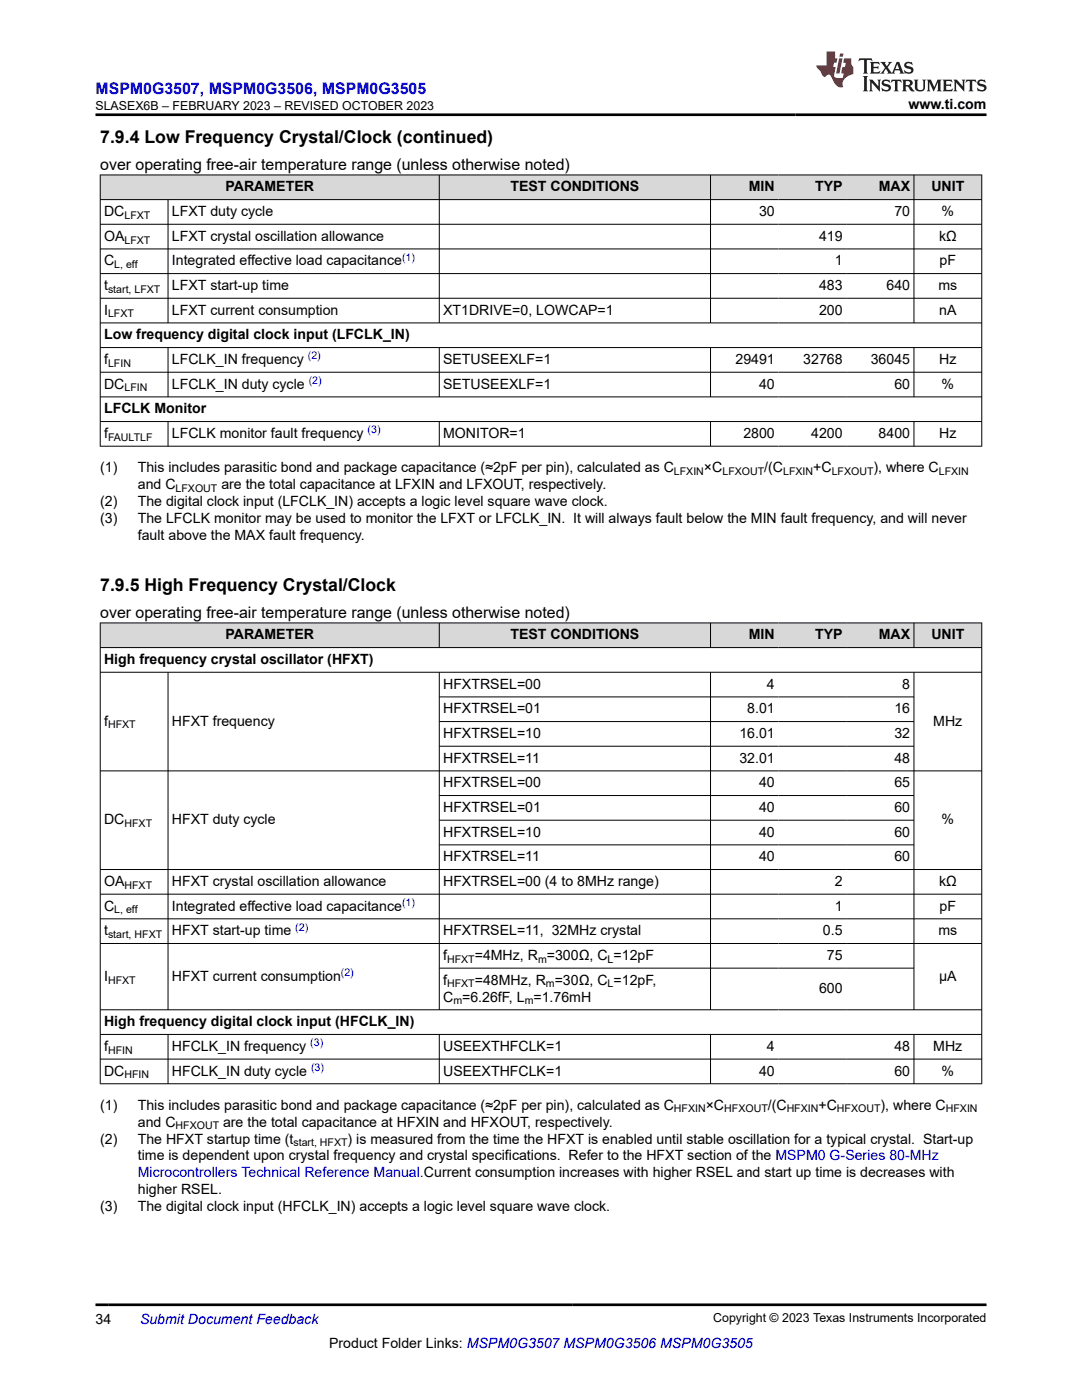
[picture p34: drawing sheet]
<svg xmlns="http://www.w3.org/2000/svg" width="216mm" height="279mm" viewBox="0 0 216 279" stroke-linecap="round" stroke-linejoin="round" font-family="sans-serif">
<defs><g id="words">
<g font-size="3.5">
<text x="20" y="28.5">7.9.4 Low Frequency Crystal/Clock (continued)</text>
<text x="20" y="117.9">7.9.5 High Frequency Crystal/Clock</text>
</g>
<text font-size="3.2" fill="#00f" x="19.1" y="18.7">MSPM0G3507, MSPM0G3506, MSPM0G3505</text>
<g font-size="3.2">
<text x="20" y="33.9">over operating free-air temperature range (unless otherwise noted)</text>
<text x="20" y="123.3">over operating free-air temperature range (unless otherwise noted)</text>
</g>
<g font-size="2.8">
<text x="181.3" y="21.8">www.ti.com</text>
<text x="45" y="38.2">PARAMETER</text>
<text x="101.9" y="38.2">TEST CONDITIONS</text>
<text x="149.4" y="38.2">MIN</text>
<text x="162.6" y="38.2">TYP</text>
<text x="175.3" y="38.2">MAX</text>
<text x="185.8" y="38.2">UNIT</text>
<text x="20.8" y="43.1">DC</text>
<text x="34.3" y="43.1">LFXT duty cycle</text>
<text x="151.5" y="43.1">30</text>
<text x="178.5" y="43.1">70</text>
<text x="187.9" y="43.1">%</text>
<text x="20.8" y="48">OA</text>
<text x="20.8" y="53">C</text>
<text x="34.3" y="48">LFXT crystal oscillation allowance</text>
<text x="34.3" y="53">Integrated effective load capacitance</text>
<text x="163.4" y="48">419</text>
<text x="166.6" y="53">1</text>
<text x="187.4" y="48">kΩ</text>
<text x="187.5" y="53">pF</text>
<text x="20.8" y="57.9">t</text>
<text x="34.3" y="57.9">LFXT start-up time</text>
<text x="163.4" y="57.9">483</text>
<text x="176.9" y="57.9">640</text>
<text x="187.3" y="57.9">ms</text>
<text x="20.8" y="62.8">I</text>
<text x="34.3" y="62.8">LFXT current consumption</text>
<text x="88.4" y="62.8">XT1DRIVE=0, LOWCAP=1</text>
<text x="163.4" y="62.8">200</text>
<text x="187.4" y="62.8">nA</text>
<text x="20.8" y="67.7">Low frequency digital clock input (LFCLK_IN)</text>
<text x="20.8" y="72.6">f</text>
<text x="20.8" y="77.6">DC</text>
<text x="34.3" y="72.6">LFCLK_IN frequency</text>
<text x="34.3" y="77.6">LFCLK_IN duty cycle</text>
<text x="88.4" y="72.6">SETUSEEXLF=1</text>
<text x="88.4" y="77.6">SETUSEEXLF=1</text>
<text x="146.8" y="72.6">29491</text>
<text x="151.5" y="77.6">40</text>
<text x="160.3" y="72.6">32768</text>
<text x="173.8" y="72.6">36045</text>
<text x="178.5" y="77.6">60</text>
<text x="187.4" y="72.6">Hz</text>
<text x="187.9" y="77.6">%</text>
<text x="20.8" y="82.5">LFCLK Monitor</text>
<text x="20.8" y="87.4">f</text>
<text x="34.3" y="87.4">LFCLK monitor fault frequency</text>
<text x="88.4" y="87.4">MONITOR=1</text>
<text x="148.3" y="87.4">2800</text>
<text x="161.9" y="87.4">4200</text>
<text x="175.3" y="87.4">8400</text>
<text x="187.4" y="87.4">Hz</text>
<text x="20" y="94.2">(1)</text>
<text x="27.5" y="94.2">This includes parasitic bond and package capacitance (≈2pF per pin), calculated as C</text>
<text x="140.5" y="94.2">×C</text>
<text x="152.5" y="94.2">/(C</text>
<text x="162.3" y="94.2">+C</text>
<text x="174.3" y="94.2">), where C</text>
<text x="20" y="101">(2)</text>
<text x="27.5" y="97.6">and C</text>
<text x="27.5" y="101">The digital clock input (LFCLK_IN) accepts a logic level square wave clock.</text>
<text x="44.2" y="97.6">are the total capacitance at LFXIN and LFXOUT, respectively.</text>
<text x="20" y="104.4">(3)</text>
<text x="27.5" y="104.4">The LFCLK monitor may be used to monitor the LFXT or LFCLK_IN. It will always fault below the MIN fault frequency, and will never</text>
<text x="27.5" y="107.7">fault above the MAX fault frequency.</text>
<text x="45" y="127.6">PARAMETER</text>
<text x="101.9" y="127.6">TEST CONDITIONS</text>
<text x="149.4" y="127.6">MIN</text>
<text x="162.6" y="127.6">TYP</text>
<text x="175.3" y="127.6">MAX</text>
<text x="185.8" y="127.6">UNIT</text>
<text x="20.8" y="132.5">High frequency crystal oscillator (HFXT)</text>
<text x="88.4" y="137.4">HFXTRSEL=00</text>
<text x="153" y="137.4">4</text>
<text x="180" y="137.4">8</text>
<text x="88.4" y="142.4">HFXTRSEL=01</text>
<text x="149.1" y="142.4">8.01</text>
<text x="178.5" y="142.4">16</text>
<text x="20.8" y="144.8">f</text>
<text x="34.3" y="144.8">HFXT frequency</text>
<text x="88.4" y="147.3">HFXTRSEL=10</text>
<text x="147.5" y="147.3">16.01</text>
<text x="178.5" y="147.3">32</text>
<text x="186.2" y="144.8">MHz</text>
<text x="88.4" y="152.2">HFXTRSEL=11</text>
<text x="147.5" y="152.2">32.01</text>
<text x="178.5" y="152.2">48</text>
<text x="88.4" y="157.1">HFXTRSEL=00</text>
<text x="151.5" y="157.1">40</text>
<text x="178.5" y="157.1">65</text>
<text x="20.8" y="164.5">DC</text>
<text x="34.3" y="164.5">HFXT duty cycle</text>
<text x="88.4" y="162">HFXTRSEL=01</text>
<text x="88.4" y="167">HFXTRSEL=10</text>
<text x="151.5" y="162">40</text>
<text x="151.5" y="167">40</text>
<text x="178.5" y="162">60</text>
<text x="178.5" y="167">60</text>
<text x="187.9" y="164.5">%</text>
<text x="88.4" y="171.9">HFXTRSEL=11</text>
<text x="151.5" y="171.9">40</text>
<text x="178.5" y="171.9">60</text>
<text x="20.8" y="176.8">OA</text>
<text x="34.3" y="176.8">HFXT crystal oscillation allowance</text>
<text x="88.4" y="176.8">HFXTRSEL=00 (4 to 8MHz range)</text>
<text x="166.6" y="176.8">2</text>
<text x="187.4" y="176.8">kΩ</text>
<text x="20.8" y="181.7">C</text>
<text x="34.3" y="181.7">Integrated effective load capacitance</text>
<text x="166.6" y="181.7">1</text>
<text x="187.5" y="181.7">pF</text>
<text x="20.8" y="186.6">t</text>
<text x="34.3" y="186.6">HFXT start-up time</text>
<text x="88.4" y="186.6">HFXTRSEL=11, 32MHz crystal</text>
<text x="88.4" y="191.6">f</text>
<text x="94.7" y="191.6">=4MHz, R =300Ω, C =12pF</text>
<text x="164.2" y="186.6">0.5</text>
<text x="165" y="191.6">75</text>
<text x="187.3" y="186.6">ms</text>
<text x="20.8" y="195.7">I</text>
<text x="34.3" y="195.7">HFXT current consumption</text>
<text x="88.4" y="196.5">f</text>
<text x="94.7" y="196.5">=48MHz, R =30Ω, C =12pF,</text>
<text x="187.4" y="195.7">µA</text>
<text x="88.4" y="199.9">C =6.26fF, L =1.76mH</text>
<text x="163.4" y="198.2">600</text>
<text x="20.8" y="204.8">High frequency digital clock input (HFCLK_IN)</text>
<text x="20.8" y="209.7">f</text>
<text x="34.3" y="209.7">HFCLK_IN frequency</text>
<text x="88.4" y="209.7">USEEXTHFCLK=1</text>
<text x="153" y="209.7">4</text>
<text x="178.5" y="209.7">48</text>
<text x="186.2" y="209.7">MHz</text>
<text x="20.8" y="214.6">DC</text>
<text x="34.3" y="214.6">HFCLK_IN duty cycle</text>
<text x="88.4" y="214.6">USEEXTHFCLK=1</text>
<text x="151.5" y="214.6">40</text>
<text x="178.5" y="214.6">60</text>
<text x="187.9" y="214.6">%</text>
<text x="20" y="221.4">(1)</text>
<text x="27.5" y="221.4">This includes parasitic bond and package capacitance (≈2pF per pin), calculated as C</text>
<text x="140.8" y="221.4">×C</text>
<text x="153.2" y="221.4">/(C</text>
<text x="163.3" y="221.4">+C</text>
<text x="175.7" y="221.4">), where C</text>
<text x="27.5" y="224.8">and C</text>
<text x="44.5" y="224.8">are the total capacitance at HFXIN and HFXOUT, respectively.</text>
<text x="20" y="228.2">(2)</text>
<text x="27.5" y="228.2">The HFXT startup time (t</text>
<text x="27.5" y="231.6">time is dependent upon crystal frequency and crystal specifications. Refer to the HFXT section of the MSPM0 G-Series 80-MHz</text>
<text x="69.4" y="228.2">) is measured from the time the HFXT is enabled until stable oscillation for a typical crystal. Start-up</text>
<text x="27.5" y="238.4">higher RSEL.</text>
<text x="20" y="241.8">(3)</text>
<text x="27.5" y="241.8">The digital clock input (HFCLK_IN) accepts a logic level square wave clock.</text>
<text x="19.1" y="264.2">34</text>
<text x="65.7" y="269">Product Folder Links: MSPM0G3507 MSPM0G3506 MSPM0G3505</text>
</g>
<g font-size="2.8" fill="#00f">
<text x="27.5" y="235">Microcontrollers Technical Reference Manual.Current consumption increases with higher RSEL and start up time is decreases with</text>
<text x="27.9" y="264.2">Submit Document Feedback</text>
</g>
<g font-size="2.5">
<text x="19.1" y="21.9">SLASEX6B – FEBRUARY 2023 – REVISED OCTOBER 2023</text>
<text x="142.3" y="263.9">Copyright © 2023 Texas Instruments Incorporated</text>
</g>
<g font-size="2.1">
<text x="24.8" y="43.7">LFXT</text>
<text x="22.8" y="53.5">L, eff</text>
<text x="24.8" y="48.6">LFXT</text>
<text x="21.6" y="58.4">start, LFXT</text>
<text x="21.6" y="63.4">LFXT</text>
<text x="21.6" y="73.2">LFIN</text>
<text x="24.8" y="78.1">LFIN</text>
<text x="21.6" y="88">FAULTLF</text>
<text x="134.5" y="94.8">LFXIN</text>
<text x="144.2" y="94.8">LFXOUT</text>
<text x="156.3" y="94.8">LFXIN</text>
<text x="166" y="94.8">LFXOUT</text>
<text x="187.3" y="94.8">LFXIN</text>
<text x="35" y="98.2">LFXOUT</text>
<text x="21.6" y="145.4">HFXT</text>
<text x="24.8" y="165.1">HFXT</text>
<text x="24.8" y="177.4">HFXT</text>
<text x="22.8" y="182.3">L, eff</text>
<text x="21.6" y="187.2">start, HFXT</text>
<text x="21.6" y="196.3">HFXT</text>
<text x="89.2" y="192.1">HFXT</text>
<text x="89.2" y="197.1">HFXT</text>
<text x="107.4" y="192.1">m</text>
<text x="108.9" y="197.1">m</text>
<text x="121.2" y="192.1">L</text>
<text x="121.2" y="197.1">L</text>
<text x="90.5" y="200.4">m</text>
<text x="104.7" y="200.4">m</text>
<text x="21.6" y="210.3">HFIN</text>
<text x="24.8" y="215.2">HFIN</text>
<text x="35" y="225.4">HFXOUT</text>
<text x="134.5" y="222">HFXIN</text>
<text x="144.5" y="222">HFXOUT</text>
<text x="157" y="222">HFXIN</text>
<text x="167" y="222">HFXOUT</text>
<text x="188.7" y="222">HFXIN</text>
<text x="58.6" y="228.8">start, HFXT</text>
</g>
<g font-size="2.1" fill="#00f">
<text x="80.2" y="52">(1)</text>
<text x="61.4" y="71.7">(2)</text>
<text x="61.6" y="76.6">(2)</text>
<text x="73.4" y="86.5">(3)</text>
<text x="58.9" y="185.7">(2)</text>
<text x="80.2" y="180.8">(1)</text>
<text x="68" y="194.8">(2)</text>
<text x="61.9" y="208.8">(3)</text>
<text x="62.1" y="213.7">(3)</text>
</g>
</g></defs>
<g fill="#d8d8d8">
<path d="M20 34.9h175.9v4.9h-175.9z" fill-rule="evenodd"/>
<path d="M20.1 35h67.5v4.8h-67.5z" fill-rule="evenodd"/>
<path d="M87.7 35h54v4.8h-54z" fill-rule="evenodd"/>
<path d="M141.8 35h13.5v4.8h-13.5z" fill-rule="evenodd"/>
<path d="M155.3 35h13.5v4.8h-13.5z" fill-rule="evenodd"/>
<path d="M168.8 35h13.5v4.8h-13.5z" fill-rule="evenodd"/>
<path d="M182.4 35h13.4v4.8h-13.4z" fill-rule="evenodd"/>
</g>
<g fill="none" stroke="#000" stroke-width=".2">
<path d="M19.9 34.9h176.1M19.9 39.8h176.1M20 34.9v54.2M33.5 39.8v24.7M87.7 34.9v29.6M141.8 34.9v29.6M182.4 34.9v29.6M195.9 34.9v54.2M19.9 44.8h176.1M19.9 49.7h176.1M19.9 54.6h176.1M19.9 59.5h176.1"/>
<path d="M19.9 64.4h176.1M19.9 69.4h176.1M19.9 74.3h176.1M19.9 79.2h176.1M33.5 69.4v9.9M87.7 69.4v9.9M141.8 69.4v9.9M182.4 69.4v9.9M19.9 84.1h176.1M19.9 89h176.1M33.5 84.1v5M87.7 84.1v5"/>
<path d="M141.8 84.1v5M182.4 84.1v5"/>
</g>
<g fill="#d8d8d8">
<path d="M20 124.3h175.9v4.9h-175.9z" fill-rule="evenodd"/>
<path d="M20.1 124.4h67.5v4.8h-67.5z" fill-rule="evenodd"/>
<path d="M87.7 124.4h54v4.8h-54z" fill-rule="evenodd"/>
<path d="M141.8 124.4h13.5v4.8h-13.5z" fill-rule="evenodd"/>
<path d="M155.3 124.4h13.5v4.8h-13.5z" fill-rule="evenodd"/>
<path d="M168.8 124.4h13.5v4.8h-13.5z" fill-rule="evenodd"/>
<path d="M182.4 124.4h13.4v4.8h-13.4z" fill-rule="evenodd"/>
</g>
<g fill="none" stroke="#000" stroke-width=".2">
<path d="M19.9 124.3h176.1M19.9 129.2h176.1M19.9 134.2h176.1M20 124.3v92M33.5 134.2v67.4M87.7 124.3v5M87.7 134.2v67.4M87.7 139.1h94.7M141.8 124.3v5M141.8 134.2v67.4M182.4 124.3v5M182.4 134.2v67.4"/>
<path d="M195.9 124.3v92M19.9 153.8h176.1M87.7 144h94.7M87.7 148.9h94.7M87.7 158.8h94.7M19.9 173.5h176.1M19.9 178.5h176.1M87.7 163.7h94.7M87.7 168.6h94.7M19.9 183.4h176.1M19.9 188.3h176.1M87.7 193.2h94.7"/>
<path d="M19.9 201.5h176.1M19.9 206.4h176.1M19.9 211.4h176.1M19.9 216.3h176.1M33.5 206.4v9.9M87.7 206.4v9.9M141.8 206.4v9.9M182.4 206.4v9.9"/>
</g>
<path d="M171.5 11.6l-.2 .6 .5-.2h.6v.1v2.2l-.2 .4h1l-.2-.4v-2.2v-.1h.5l.6 .2-.2-.6zM173.6 12.4l.2 .3v1.6l-.2 .4h1.9l.1-.6a1.08 1.08 0 0 1-1.3 .2v-.7h.6l.4 .2v-.7l-.4 .2h-.6v-.5l.2-.2a1 1 0 0 1 1 .3l-.1-.5zM175.7 12.4l.9 1.1-1 1.2h.9l-.2-.2 .5-.8 .4 .8-.2 .2h1.6l-.2-.2 .2-.5h.9l.1 .5-.1 .2h.9l-.2-.4-.8-1.9h-.5l-.9 2.1-.9-1.1 .9-1h-.8l.2 .2-.4 .6-.4-.6 .2-.2zM179 12.8l.4 1h-.7zM180.7 12.5a.65 .65 0 0 0-.2 .7 .65 .65 0 0 0 .6 .5l.6 .1 .1 .3a.79 .79 0 0 1-.7 .4 .79 .79 0 0 1-.7-.5l.1 .7 .2-.1a.93 .93 0 0 0 1.1 0 .93 .93 0 0 0 .4-.9 1.46 1.46 0 0 0-1.2-.6l-.1-.3a1.09 1.09 0 0 1 1.2 .2l-.2-.6-.1 .1-.5-.2zM172.2 15.2l.2 .4v2.2l-.2 .4h1l-.2-.4v-2.2l.2-.4zM173.4 15.9l.2 .4v1.5l-.2 .4h.8l-.3-.4 .1-1.3 1.6 1.8v-2l.2-.4h-.7l.1 .2 .1 1.1-1.2-1.3zM176.2 16a.65 .65 0 0 0-.2 .8 .65 .65 0 0 0 .6 .4l.6 .2 .1 .2a.79 .79 0 0 1-.7 .4 .79 .79 0 0 1-.7-.5l.1 .7 .2-.1a.93 .93 0 0 0 1.1 .1 .93 .93 0 0 0 .4-1 1.46 1.46 0 0 0-1.2-.5l-.1-.4a1.09 1.09 0 0 1 1.2 .2l-.1-.6-.2 .1-.5-.1zM177.9 15.9l-.1 .6a.63 .63 0 0 1 .8-.3v1.6l-.3 .4h1l-.2-.4v-1.6a.66 .66 0 0 1 .8 .3l-.1-.6zM180 15.9l.2 .4v1.5l-.2 .4h1l-.2-.2-.1-.7h.5l.1 .2a.79 .79 0 0 0 1.2 .6l-1-.9a.61 .61 0 0 0 .6-.6 .61 .61 0 0 0-.5-.7zM180.8 16.2h.1a.47 .47 0 0 1 .5 .1 .47 .47 0 0 1 .1 .5l-.1 .1-.7 .1zM182.3 15.9l.2 .2a2.27 2.27 0 0 0 .4 2 1.04 1.04 0 0 0 1.7-.7v-1.3l.2-.2h-.8l.2 .4v1.1a.6 .6 0 0 1-.6 .6 .6 .6 0 0 1-.6-.6v-1.1l.3-.4zM184.9 15.9l.2 .4v1.5l-.2 .4h.8l-.3-.4v-1.4l.9 1.9 .9-1.9v1.4l-.3 .4h1l-.2-.4v-1.5l.2-.4h-.8l-.7 1.5-.6-1.5zM188.1 15.9l.2 .4v1.5l-.2 .4h1.9l.1-.6a1.09 1.09 0 0 1-1.3 .2v-.7h.6l.4 .2v-.6l-.4 .2h-.6v-.6l.2-.1a1.01 1.01 0 0 1 1 .3l-.1-.6zM190.2 15.9l.3 .4v1.5l-.3 .4h.8l-.2-.4v-1.3l1.6 1.8v-2l.2-.4h-.7l.2 .2v1.1l-1.2-1.3zM192.8 15.9l-.1 .6a.63 .63 0 0 1 .8-.3v1.6l-.3 .4h1l-.2-.4v-1.6a.66 .66 0 0 1 .8 .3l-.1-.6zM195.2 16a.65 .65 0 0 0-.2 .8 .65 .65 0 0 0 .6 .4l.6 .2 .2 .2a.79 .79 0 0 1-.7 .4 .79 .79 0 0 1-.7-.5l.1 .7 .2-.1a.93 .93 0 0 0 1 .1 .93 .93 0 0 0 .5-1 1.46 1.46 0 0 0-1.3-.5v-.4a1.09 1.09 0 0 1 1.2 .2l-.2-.6-.2 .1-.5-.1z" fill="#231f20"/>
<path d="M164.9 10.3v2.7h-2l.1 .4 .8 1a.95 .95 0 0 0 1 .9 .59 .59 0 0 1 .5-.4 .59 .59 0 0 1 .5 .3l.4 .8a1.59 1.59 0 0 0 2.1 1.4 1.61 1.61 0 0 1 1-2.3l1-.3-.1-1.5a1.59 1.59 0 0 1-.3-1.7h-1.5l-.2 .9h.6l-.2 .9h-.5l-.2 .9v.3l.4 .1-.1 .9h-.7a.73 .73 0 0 1-1-.7l.3-1.5h-.5l.1-.9h.5l.2-.9h-.5v-1.3zM167.4 11.6l-.6 3.1h.7l.6-3.1zM167.6 10.7l-.1 .6h.7l.1-.6z" fill="#ed1c24"/>
<path d="M19.1 22.9h177.8M19.1 260.4h177.8" fill="none" stroke="#000" stroke-width=".53"/>
<use href="#words"/>
</svg>
